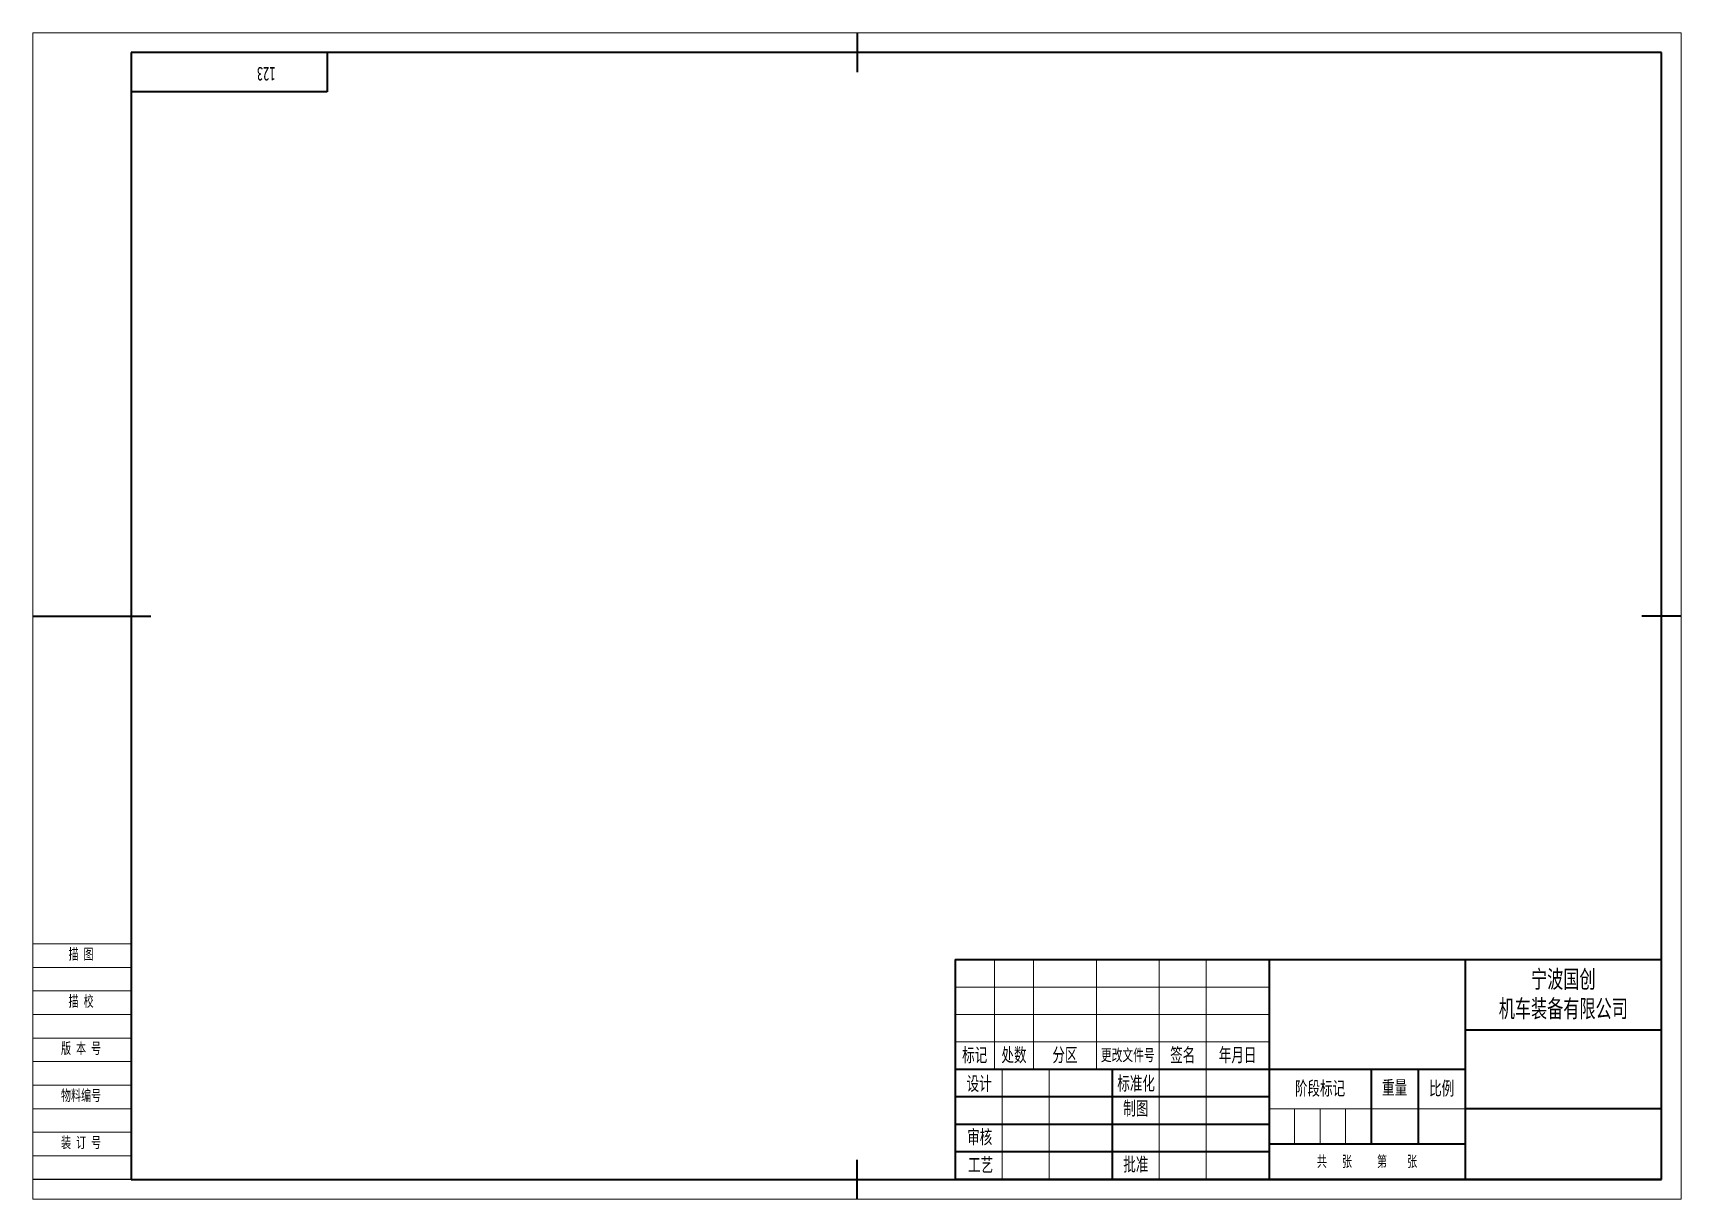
# Model space of a CAD drawing. Extents: x -415 to 5, y -61 to 236.
import ezdxf
from ezdxf.enums import TextEntityAlignment as Align

# ---------------------------------------------------------------- set-up
doc = ezdxf.new("R2010")
doc.units = 0
doc.header["$MEASUREMENT"] = 0
doc.layers.get('0').update_dxf_attribs({"linetype": 'CONTINUOUS'})
for name, color, linetype, lineweight in [('02标注线', 3, 'CONTINUOUS', 18), ('03细实线', 4, 'CONTINUOUS', 15), ('尺寸线层', 3, 'CONTINUOUS', 18), ('粗实线层', 7, 'CONTINUOUS', 35), ('细实线', 4, 'CONTINUOUS', 13), ('细实线层', 7, 'CONTINUOUS', 18)]:
    doc.layers.add(name, color=color, linetype=linetype, lineweight=lineweight)
doc.layers.add('1', color=7, linetype='CONTINUOUS')
doc.styles.add('仿宋', font='simfang.ttf', dxfattribs={"width": 0.67, "height": 2.8})
doc.styles.add('宋体', font='')
doc.styles.add('标准', font='txt.shx', dxfattribs={"bigfont": 'gbcbig.shx'})
doc.styles.get('宋体').set_extended_font_data('宋体')

# ---------------------------------------------------------------- blocks, each defined once
blk = doc.blocks.new('*X126')
at = {"layer": '粗实线层'}
for p, q in [((50, 0), (50, -10)), ((50, -10), (0, -10))]:
    blk.add_line(p, q, dxfattribs=at)
at = {"layer": '尺寸线层', "style": '标准'}
blk.add_attdef('图纸编号', text='', height=5.19, rotation=180, dxfattribs=at).set_placement((25, -5), align=Align.MIDDLE_CENTER)
blk = doc.blocks.new('$CAXA_FRAME_13B17AC1$_2')
at = {"layer": '粗实线层'}
for p, q in [((0, 148.5), (0, 138.5)), ((205, 143.5), (-185, 143.5)), ((-185, 143.5), (-185, -143.5)), ((205, -143.5), (205, 143.5)), ((-210, 0), (-180, 0)), ((210, 0), (200, 0)), ((0, -148.5), (0, -138.5)), ((-185, -143.5), (205, -143.5))]:
    blk.add_line(p, q, dxfattribs=at)
at = {"layer": '细实线层'}
for p, q in [((210, 148.5), (-210, 148.5)), ((-210, 148.5), (-210, -148.5)), ((210, -148.5), (210, 148.5)), ((-210, -148.5), (210, -148.5))]:
    blk.add_line(p, q, dxfattribs=at)
blk = doc.blocks.new('SPCADTITLE')
at = {"layer": '粗实线层'}
for p, q in [((-180, 56), (-180, 0)), ((-180, 56), (0, 56)), ((-100, 56), (-100, 0)), ((-50, 56), (-50, 0)), ((0, 0), (0, 56)), ((0, 38), (-50, 38)), ((-50, 28), (-180, 28)), ((-140, 28), (-140, 0)), ((-74, 28), (-74, 9)), ((-62, 28), (-62, 9)), ((-100, 21), (-180, 21)), ((0, 18), (-50, 18)), ((-100, 14), (-180, 14)), ((-50, 9), (-100, 9)), ((-100, 7), (-180, 7)), ((0, 0), (-180, 0))]:
    blk.add_line(p, q, dxfattribs=at)
at = {"layer": '细实线层'}
for p, q in [((-170, 56), (-170, 28)), ((-160, 56), (-160, 28)), ((-144, 56), (-144, 28)), ((-128, 56), (-128, 0)), ((-116, 56), (-116, 0)), ((-100, 49), (-180, 49)), ((-100, 42), (-180, 42)), ((-415, 36), (-390, 36)), ((-100, 35), (-180, 35)), ((-415, 30), (-390, 30)), ((-168, 28), (-168, 0)), ((-156, 28), (-156, 0)), ((-415, 24), (-390, 24)), ((-415, 18), (-390, 18)), ((-50, 18), (-100, 18)), ((-93.5, 18), (-93.5, 9)), ((-87, 18), (-87, 9)), ((-80.5, 18), (-80.5, 9)), ((-415, 12), (-390, 12))]:
    blk.add_line(p, q, dxfattribs=at)
at = {"layer": '02标注线', "char_height": 3.5, "attachment_point": 5, "line_spacing_factor": 0.963108, "style": '仿宋'}
for s, insert, width in [('阶段标记', (-87, 23), 26), ('重量', (-68, 23.25), 12), ('比例', (-56, 23), 12)]:
    blk.add_mtext(s, dxfattribs=dict(at, insert=insert, width=width))
at = {"layer": '03细实线', "style": '仿宋'}
for tag, height, width, p in [('USR_DJ', 3.5, 0.699444, (-68, 13.5)), ('比例', 3.5, 0.699444, (-56, 13.5)), ('共几张', 2, 0.67, (-84.11, 4.69)), ('第几张', 2, 0.67, (-66.9, 4.71))]:
    blk.add_attdef(tag, text='', height=height, dxfattribs=dict(at, width=width)).set_placement(p, align=Align.MIDDLE_CENTER)
at = {"layer": '1'}
for tag, height, style, width, p, p2 in [('SHEJI', 6.36, '宋体', 0.506972, (-167.75, 21.36), (-156.22, 21.36)), ('RIQI1', 2.8, '仿宋', 0.932592, (-153.13, 22.72), (-143.58, 22.72)), ('BIAOZHUNHUA', 6.36, '宋体', 0.230442, (-127.75, 21.36), (-116.22, 21.36)), ('RIQI4', 2.8, '仿宋', 0.932592, (-113.13, 22.72), (-103.58, 22.72)), ('ZHITU', 6.36, '宋体', 0.506972, (-127.75, 14.36), (-116.22, 14.36)), ('RIQI5', 2.8, '仿宋', 0.932592, (-113.13, 15.72), (-103.58, 15.72)), ('SHENHE', 6.36, '宋体', 0.422477, (-167.75, 7.36), (-156.22, 7.36)), ('RIQI2', 2.8, '仿宋', 0.932592, (-153.13, 8.72), (-143.58, 8.72)), ('GONGYI', 6.36, '宋体', 0.422477, (-167.75, 0.36), (-156.22, 0.36)), ('RIQI3', 2.8, '仿宋', 0.932592, (-153.13, 1.72), (-143.58, 1.72)), ('PIZHUN', 6.36, '宋体', 0.422477, (-127.75, 0.36), (-116.22, 0.36)), ('RIQI6', 2.8, '仿宋', 0.932592, (-113.13, 1.72), (-103.58, 1.72))]:
    blk.add_attdef(tag, text='', height=height, dxfattribs=dict(at, style=style, width=width)).set_placement(p, p2, align=Align.FIT)
at = {"layer": '1', "style": '标准', "width": 0.667, "flags": 1}
blk.add_attdef('ITEMKINDID', text='', height=2.5, dxfattribs=at).set_placement((-108.09, 10.09), align=Align.MIDDLE_CENTER)
at = {"layer": '尺寸线层', "attachment_point": 5, "line_spacing_factor": 0.963108, "style": '仿宋'}
for s, insert, char_height, width in [('版 本 号', (-402.74, 33.24), 2.8, 39.9562), ('标记', (-175, 31.5), 3.5, 16), ('处数', (-165, 31.5), 3.5, 16), ('分区', (-152, 31.5), 3.5, 16), ('更改文件号', (-136, 31.5), 3, 16), ('签名', (-122, 31.5), 3.5, 16), ('年月日', (-108, 31.5), 3.5, 16), ('设计', (-173.87, 24.21), 3.5, 16), ('标准化', (-133.87, 24.28), 3.5, 16), ('物料编号', (-402.74, 21.24), 2.8, 39.9562), ('制图', (-133.95, 17.92), 3.5, 16), ('审核', (-173.72, 10.6), 3.5, 16), ('工艺', (-173.5, 3.57), 3.5, 16), ('批准', (-133.95, 3.65), 3.5, 16), ('共   张     第    张', (-75.02, 4.44), 2.8, 46.2253)]:
    blk.add_mtext(s, dxfattribs=dict(at, insert=insert, char_height=char_height, width=width))
at = {"layer": '细实线', "insert": (-25, 47), "char_height": 4.5, "width": 50, "attachment_point": 5, "style": '仿宋'}
blk.add_mtext('{\\C3;宁波国创\\P机车装备有限公司}', dxfattribs=at)
at = {"layer": '细实线', "style": '仿宋', "width": 0.67}
for tag, p in [('MATERIAL', (-75, 42)), ('ITEMNAME', (-25, 28)), ('DRAWID', (-25, 9))]:
    blk.add_attdef(tag, text='', height=4.2, dxfattribs=at).set_placement(p, align=Align.MIDDLE_CENTER)
at = {"layer": '细实线', "ltscale": 0.5, "style": '宋体', "width": 0.455714}
blk.add_attdef('REVLABEL', text='', height=2.5, dxfattribs=at).set_placement((-405.57, 25.83), (-399.05, 25.83), align=Align.FIT)
at = {"layer": '细实线', "ltscale": 0.5, "style": '仿宋', "width": 0.67}
blk.add_attdef('ITEMCODE', text='', height=2.8, dxfattribs=at).set_placement((-402.7, 14.98), align=Align.MIDDLE_CENTER)

msp = doc.modelspace()

# ---------------------------------------------------------------- linework, layer by layer
msp.add_line((-390, -56), (-415, -56))
at = {"layer": '细实线层'}
for p, q in [((-415, 4), (-390, 4)), ((-415, -2), (-390, -2)), ((-415, -8), (-390, -8)), ((-415, -14), (-390, -14)), ((-415, -50), (-390, -50)), ((-292, -56), (-267, -56))]:
    msp.add_line(p, q, dxfattribs=at)

# ---------------------------------------------------------------- block references
msp.add_blockref('SPCADTITLE', (0, -56))
at = {"layer": '粗实线层'}
for name, p in [('$CAXA_FRAME_13B17AC1$_2', (-205, 87.5)), ('*X126', (-390, 231))]:
    msp.add_blockref(name, p, dxfattribs=at)

# ---------------------------------------------------------------- texts
at = {"insert": (-353.17, 223.81), "char_height": 3.5, "attachment_point": 1, "rotation": 180, "style": '仿宋'}
msp.add_mtext_dynamic_manual_height_columns('123', width=34.3712, gutter_width=14, heights=[0], dxfattribs=at)
at = {"layer": '尺寸线层', "char_height": 2.8, "width": 39.9562, "attachment_point": 5, "line_spacing_factor": 0.963108, "style": '仿宋'}
for s, insert in [('描 图', (-402.74, 1.24)), ('描 校', (-402.74, -10.76)), ('装 订 号', (-402.74, -46.76))]:
    msp.add_mtext(s, dxfattribs=dict(at, insert=insert))

doc.saveas('drawing.dxf')
